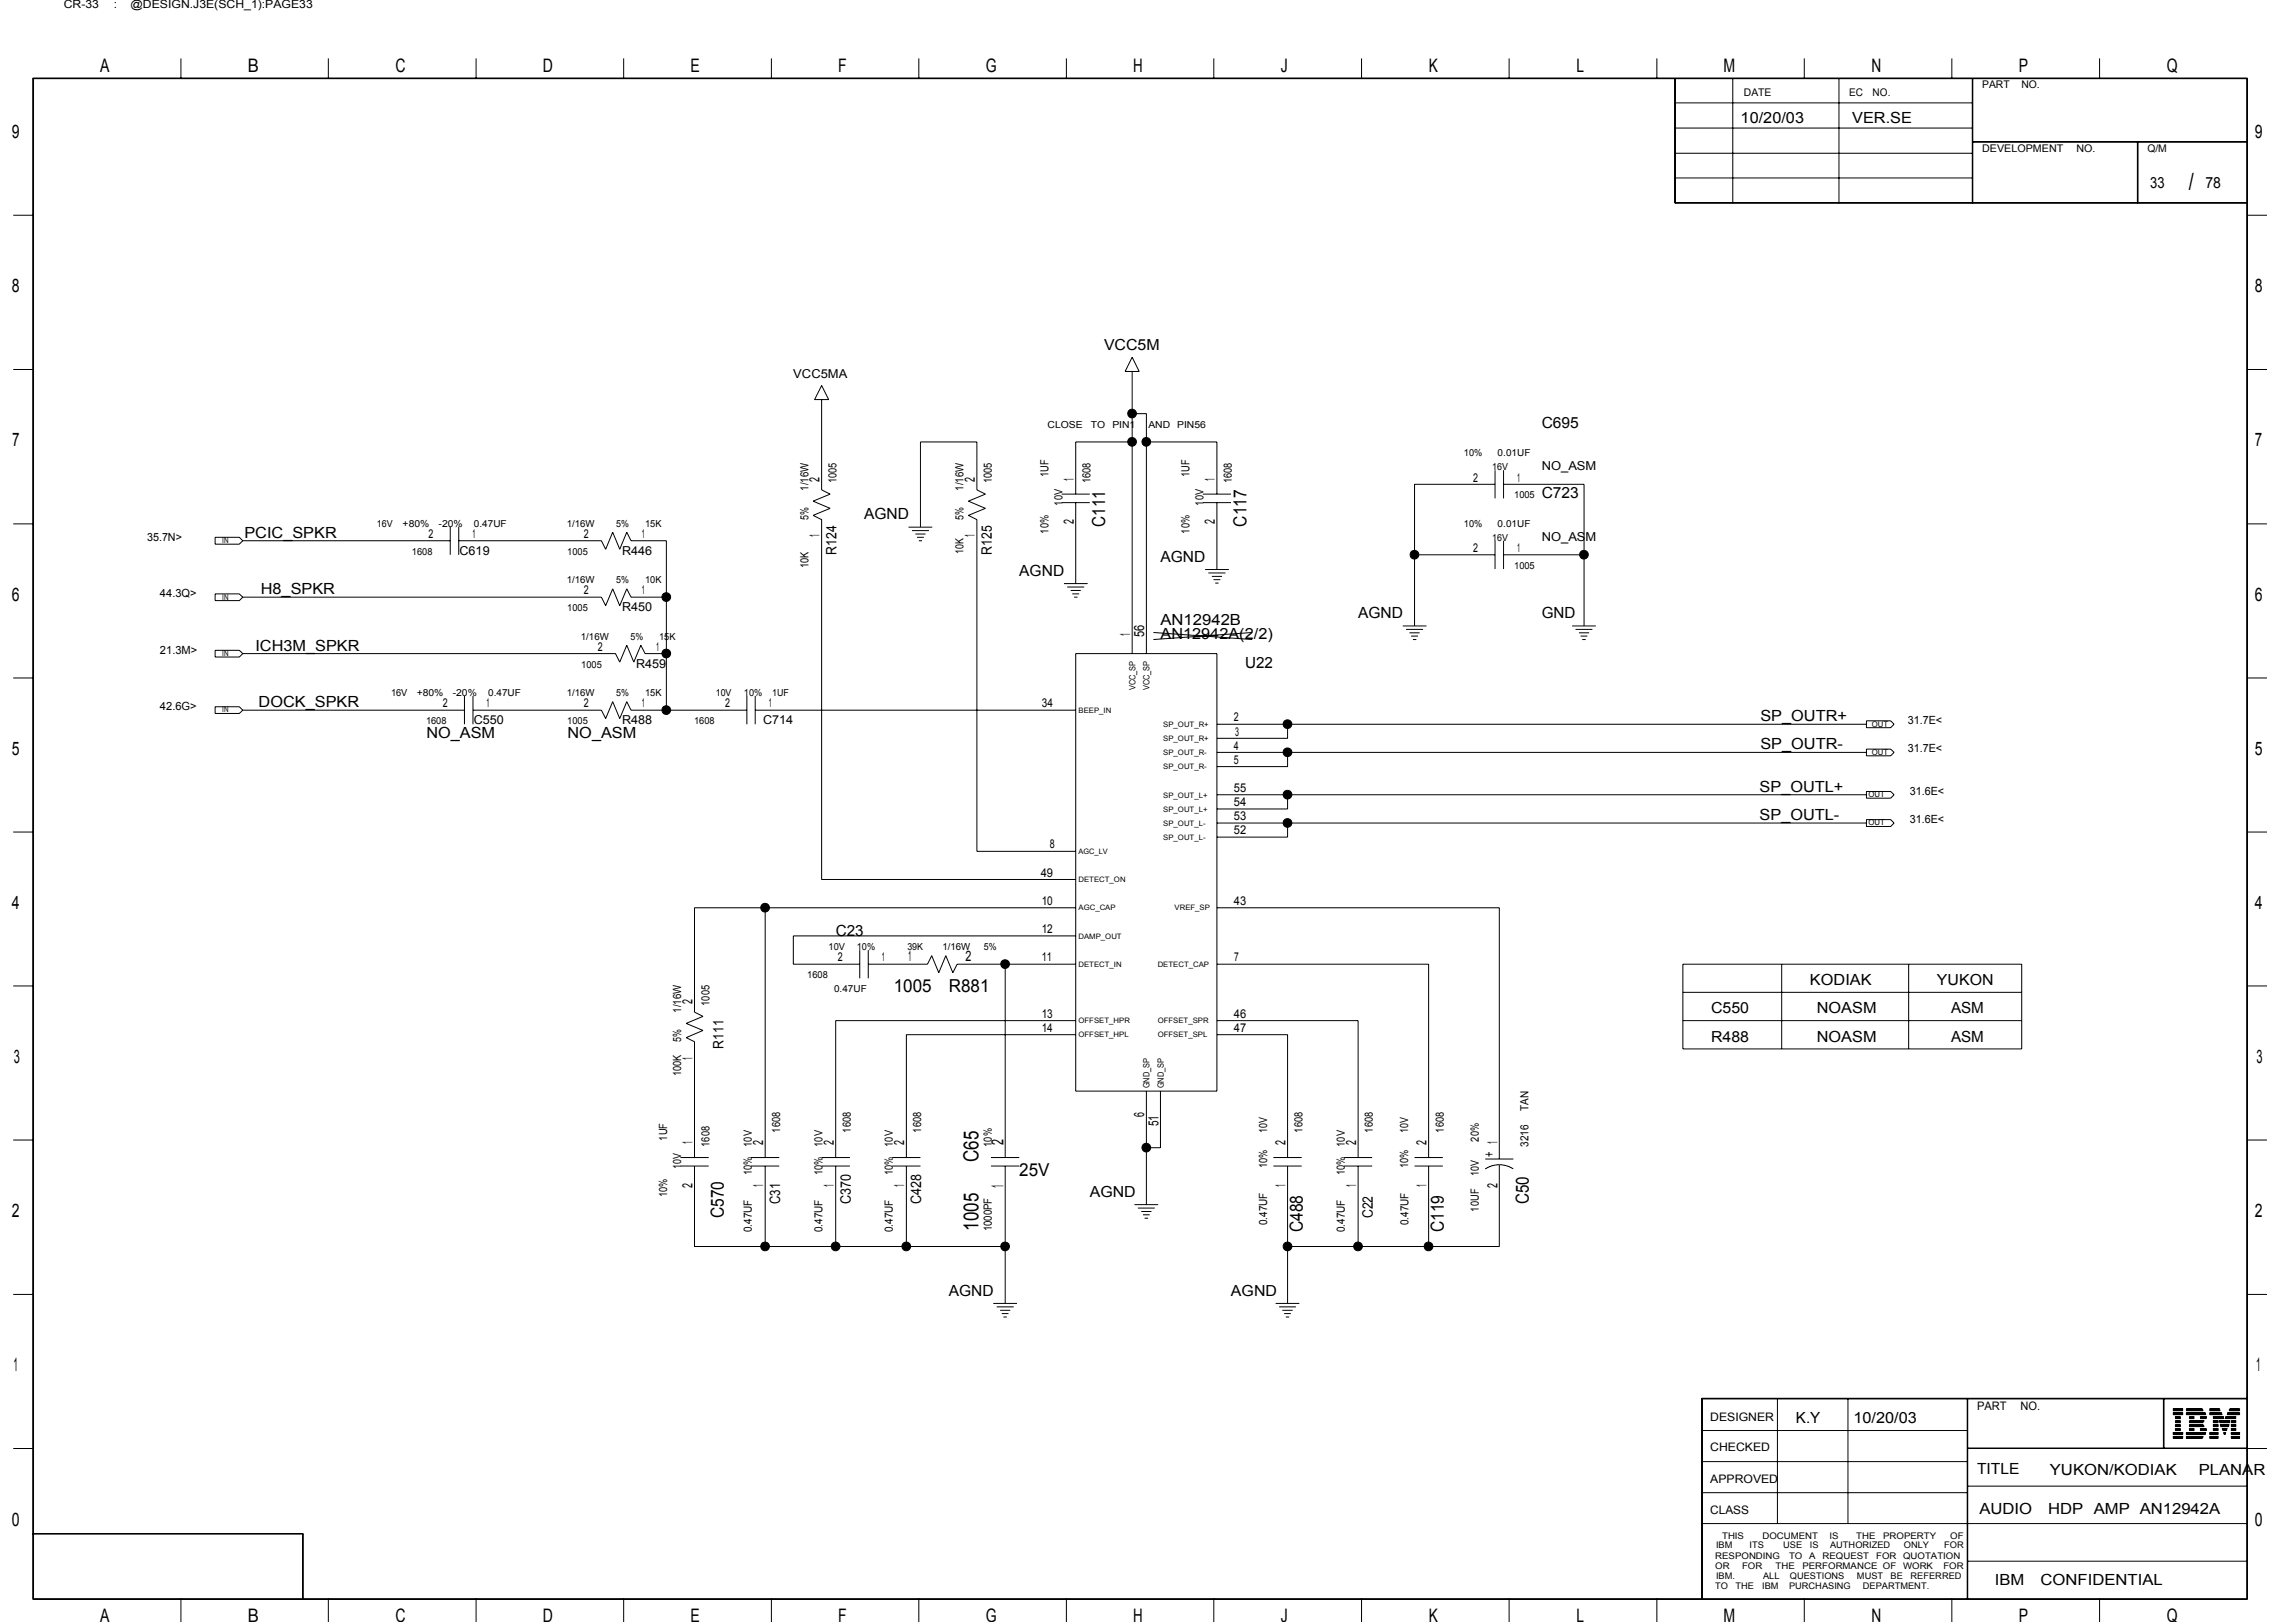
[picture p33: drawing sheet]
<svg xmlns="http://www.w3.org/2000/svg" width="297mm" height="210mm" viewBox="0 0 297 210" stroke-linecap="round" stroke-linejoin="round" font-family="sans-serif">
<defs><g id="words">
<text font-size="3.1" x="283.2" y="24.6">/</text>
<g font-size="2.7">
<text x="126.6" y="150.3" transform="rotate(-90 126.6 150.3)">C65</text>
<text x="126.6" y="159.3" transform="rotate(-90 126.6 159.3)">1005</text>
</g>
<g font-size="2.4">
<text x="13" y="9.4">A</text>
<text x="32" y="9.4">B</text>
<text x="51.2" y="9.4">C</text>
<text x="70.2" y="9.4">D</text>
<text x="89.3" y="9.4">E</text>
<text x="108.4" y="9.4">F</text>
<text x="127.5" y="9.4">G</text>
<text x="146.6" y="9.4">H</text>
<text x="165.7" y="9.4">J</text>
<text x="184.8" y="9.4">K</text>
<text x="203.9" y="9.4">L</text>
<text x="223" y="9.4">M</text>
<text x="242.1" y="9.4">N</text>
<text x="261.2" y="9.4">P</text>
<text x="280.3" y="9.4">Q</text>
<text x="1.5" y="17.9">9</text>
<text x="291.7" y="17.9">9</text>
<text x="1.5" y="37.8">8</text>
<text x="291.7" y="37.8">8</text>
<text x="1.6" y="57.8">7</text>
<text x="291.7" y="57.8">7</text>
<text x="1.5" y="77.7">6</text>
<text x="291.7" y="77.7">6</text>
<text x="1.5" y="97.7">5</text>
<text x="291.7" y="97.7">5</text>
<text x="1.5" y="117.6">4</text>
<text x="291.7" y="117.6">4</text>
<text x="1.8" y="137.5">3</text>
<text x="291.9" y="137.5">3</text>
<text x="1.5" y="157.5">2</text>
<text x="291.7" y="157.5">2</text>
<text x="1.8" y="177.5">1</text>
<text x="291.9" y="177.5">1</text>
<text x="1.5" y="197.4">0</text>
<text x="291.7" y="197.4">0</text>
<text x="13" y="209.9">A</text>
<text x="32" y="209.9">B</text>
<text x="51.2" y="209.9">C</text>
<text x="70.2" y="209.9">D</text>
<text x="89.3" y="209.9">E</text>
<text x="108.4" y="209.9">F</text>
<text x="127.5" y="209.9">G</text>
<text x="146.6" y="209.9">H</text>
<text x="165.7" y="209.9">J</text>
<text x="184.8" y="209.9">K</text>
<text x="203.9" y="209.9">L</text>
<text x="223" y="209.9">M</text>
<text x="242.1" y="209.9">N</text>
<text x="261.2" y="209.9">P</text>
<text x="280.3" y="209.9">Q</text>
</g>
<g font-size="2.3">
<text x="143" y="68.2" transform="rotate(-90 143 68.2)">C111</text>
<text x="161.2" y="68.2" transform="rotate(-90 161.2 68.2)">C117</text>
<text x="115.6" y="128.4">1005</text>
<text x="122.7" y="128.4">R881</text>
<text x="131.9" y="152.2">25V</text>
<text x="197.8" y="155.8" transform="rotate(-90 197.8 155.8)">C50</text>
<text x="93.7" y="157.6" transform="rotate(-90 93.7 157.6)">C570</text>
<text x="168.5" y="159.5" transform="rotate(-90 168.5 159.5)">C488</text>
<text x="186.8" y="159.5" transform="rotate(-90 186.8 159.5)">C119</text>
</g>
<g font-size="2.2">
<text x="129.8" y="148.1" transform="rotate(-90 129.8 148.1)">2</text>
<text x="129.8" y="153.8" transform="rotate(-90 129.8 153.8)">1</text>
</g>
<g font-size="2">
<text x="225.2" y="15.9">10/20/03</text>
<text x="239.6" y="15.9">VER.SE</text>
<text x="278.2" y="24.3">33</text>
<text x="285.3" y="24.3">78</text>
<text x="142.8" y="45.3">VCC5M</text>
<text x="199.5" y="55.4">C695</text>
<text x="199.5" y="64.5">C723</text>
<text x="31.6" y="69.6">PCIC_SPKR</text>
<text x="111.8" y="67.2">AGND</text>
<text x="33.7" y="76.9">H8_SPKR</text>
<text x="131.9" y="74.5">AGND</text>
<text x="150.1" y="72.7">AGND</text>
<text x="150.1" y="80.9">AN12942B</text>
<text x="150.1" y="82.7">AN12942A(2/2)</text>
<text x="175.7" y="80">AGND</text>
<text x="199.5" y="80">GND</text>
<text x="33" y="84.2">ICH3M_SPKR</text>
<text x="161.1" y="86.4">U22</text>
<text x="33.5" y="91.5">DOCK_SPKR</text>
<text x="55.2" y="95.5">NO_ASM</text>
<text x="73.4" y="95.5">NO_ASM</text>
<text x="227.7" y="93.3">SP_OUTR+</text>
<text x="227.7" y="97">SP_OUTR-</text>
<text x="227.6" y="106.1">SP_OUTL-</text>
<text x="227.6" y="102.5">SP_OUTL+</text>
<text x="108.1" y="121.1">C23</text>
<text x="221.4" y="131.1">C550</text>
<text x="234.2" y="127.5">KODIAK</text>
<text x="235.1" y="131.1">NOASM</text>
<text x="250.6" y="127.5">YUKON</text>
<text x="252.4" y="131.1">ASM</text>
<text x="221.4" y="134.8">R488</text>
<text x="235.1" y="134.8">NOASM</text>
<text x="252.4" y="134.8">ASM</text>
<text x="141" y="154.9">AGND</text>
<text x="122.7" y="167.7">AGND</text>
<text x="159.3" y="167.7">AGND</text>
<text x="232.3" y="184.1">K.Y</text>
<text x="239.8" y="184.1">10/20/03</text>
<text x="255.8" y="190.8">TITLE</text>
<text x="265.2" y="190.9">YUKON/KODIAK</text>
<text x="284.5" y="190.9">PLANAR</text>
<text x="256.1" y="196">AUDIO</text>
<text x="265" y="196">HDP AMP AN12942A</text>
<text x="258.1" y="205.1">IBM</text>
<text x="264" y="205.1">CONFIDENTIAL</text>
</g>
<g font-size="1.9">
<text x="108.2" y="71.8" transform="rotate(-90 108.2 71.8)">R124</text>
<text x="128.3" y="71.8" transform="rotate(-90 128.3 71.8)">R125</text>
<text x="117.5" y="124.4">1</text>
<text x="124.9" y="124.4">2</text>
<text x="93.6" y="135.7" transform="rotate(-90 93.6 135.7)">R111</text>
<text x="193.3" y="149.7" transform="rotate(-90 193.3 149.7)">+ 1</text>
<text x="100.9" y="155.8" transform="rotate(-90 100.9 155.8)">C31</text>
<text x="110.1" y="155.8" transform="rotate(-90 110.1 155.8)">C370</text>
<text x="119.2" y="155.8" transform="rotate(-90 119.2 155.8)">C428</text>
<text x="177.6" y="157.6" transform="rotate(-90 177.6 157.6)">C22</text>
</g>
<g font-size="1.8">
<text x="106" y="62.3" transform="rotate(-90 106 62.3)">2</text>
<text x="126.1" y="62.3" transform="rotate(-90 126.1 62.3)">2</text>
<text x="138.9" y="62.2" transform="rotate(-90 138.9 62.2)">1</text>
<text x="157.2" y="62.2" transform="rotate(-90 157.2 62.2)">1</text>
<text x="106" y="69.6" transform="rotate(-90 106 69.6)">1</text>
<text x="126.1" y="69.6" transform="rotate(-90 126.1 69.6)">1</text>
<text x="138.9" y="67.9" transform="rotate(-90 138.9 67.9)">2</text>
<text x="157.2" y="67.9" transform="rotate(-90 157.2 67.9)">2</text>
<text x="146.2" y="82.3" transform="rotate(-90 146.2 82.3)">1</text>
<text x="148" y="82.4" transform="rotate(-90 148 82.4)">56</text>
<text x="89.6" y="129.9" transform="rotate(-90 89.6 129.9)">2</text>
<text x="89.6" y="137.1" transform="rotate(-90 89.6 137.1)">1</text>
<text x="89.6" y="148" transform="rotate(-90 89.6 148)">1</text>
<text x="98.7" y="148.1" transform="rotate(-90 98.7 148.1)">2</text>
<text x="107.9" y="148.1" transform="rotate(-90 107.9 148.1)">2</text>
<text x="117" y="148.1" transform="rotate(-90 117 148.1)">2</text>
<text x="148" y="144.6" transform="rotate(-90 148 144.6)">6</text>
<text x="149.9" y="145.7" transform="rotate(-90 149.9 145.7)">51</text>
<text x="166.3" y="148.1" transform="rotate(-90 166.3 148.1)">2</text>
<text x="175.4" y="148.1" transform="rotate(-90 175.4 148.1)">2</text>
<text x="184.6" y="148.1" transform="rotate(-90 184.6 148.1)">2</text>
<text x="89.6" y="153.7" transform="rotate(-90 89.6 153.7)">2</text>
<text x="98.7" y="153.6" transform="rotate(-90 98.7 153.6)">1</text>
<text x="107.9" y="153.6" transform="rotate(-90 107.9 153.6)">1</text>
<text x="117" y="153.6" transform="rotate(-90 117 153.6)">1</text>
<text x="166.3" y="153.6" transform="rotate(-90 166.3 153.6)">1</text>
<text x="175.4" y="153.6" transform="rotate(-90 175.4 153.6)">1</text>
<text x="184.6" y="153.6" transform="rotate(-90 184.6 153.6)">1</text>
<text x="193.7" y="153.7" transform="rotate(-90 193.7 153.7)">2</text>
</g>
<g font-size="1.6">
<text x="102.6" y="49">VCC5MA</text>
<text x="190.6" y="62.3">2</text>
<text x="196.3" y="62.3">1</text>
<text x="199.5" y="60.8">NO_ASM</text>
<text x="55.5" y="69.6">2</text>
<text x="59.5" y="71.8">C619</text>
<text x="61.1" y="69.6">1</text>
<text x="75.5" y="69.6">2</text>
<text x="80.5" y="71.8">R446</text>
<text x="83" y="69.6">1</text>
<text x="190.6" y="71.4">2</text>
<text x="196.3" y="71.4">1</text>
<text x="199.5" y="70">NO_ASM</text>
<text x="75.5" y="76.9">2</text>
<text x="83" y="76.9">1</text>
<text x="80.5" y="79.1">R450</text>
<text x="77.4" y="84.2">2</text>
<text x="82.3" y="86.4">R459</text>
<text x="84.9" y="84.2">1</text>
<text x="57.3" y="91.5">2</text>
<text x="61.3" y="93.7">C550</text>
<text x="62.9" y="91.5">1</text>
<text x="75.5" y="91.5">2</text>
<text x="80.5" y="93.7">R488</text>
<text x="83" y="91.5">1</text>
<text x="93.8" y="91.5">2</text>
<text x="98.7" y="93.7">C714</text>
<text x="99.5" y="91.5">1</text>
<text x="134.8" y="91.5">34</text>
<text x="159.6" y="93.4">2</text>
<text x="159.8" y="95.2">3</text>
<text x="159.6" y="98.8">5</text>
<text x="159.6" y="97">4</text>
<text x="159.6" y="102.5">55</text>
<text x="159.6" y="104.3">54</text>
<text x="159.6" y="106.2">53</text>
<text x="159.6" y="108">52</text>
<text x="134.6" y="113.5">49</text>
<text x="135.8" y="109.8">8</text>
<text x="134.8" y="117.1">10</text>
<text x="159.6" y="117.1">43</text>
<text x="108.4" y="124.4">2</text>
<text x="114.1" y="124.4">1</text>
<text x="134.8" y="120.8">12</text>
<text x="134.8" y="124.4">11</text>
<text x="159.7" y="124.4">7</text>
<text x="134.8" y="131.7">13</text>
<text x="159.6" y="131.7">46</text>
<text x="134.8" y="133.5">14</text>
<text x="159.6" y="133.5">47</text>
</g>
<g font-size="1.5">
<text x="8.3" y="1">CR-33</text>
<text x="14.7" y="1">:</text>
<text x="16.9" y="1">@DESIGN.J3E(SCH_1):PAGE33</text>
<text x="104.6" y="63.5" transform="rotate(-90 104.6 63.5)">1/16W</text>
<text x="108.2" y="62.6" transform="rotate(-90 108.2 62.6)">1005</text>
<text x="124.7" y="63.5" transform="rotate(-90 124.7 63.5)">1/16W</text>
<text x="128.3" y="62.6" transform="rotate(-90 128.3 62.6)">1005</text>
<text x="135.6" y="61.8" transform="rotate(-90 135.6 61.8)">1UF</text>
<text x="137.5" y="65.4" transform="rotate(-90 137.5 65.4)">10V</text>
<text x="141.1" y="62.6" transform="rotate(-90 141.1 62.6)">1608</text>
<text x="153.9" y="61.8" transform="rotate(-90 153.9 61.8)">1UF</text>
<text x="155.7" y="65.4" transform="rotate(-90 155.7 65.4)">10V</text>
<text x="159.4" y="62.6" transform="rotate(-90 159.4 62.6)">1608</text>
<text x="19" y="70">35.7N&gt;</text>
<text x="104.6" y="67.2" transform="rotate(-90 104.6 67.2)">5%</text>
<text x="124.7" y="71.7" transform="rotate(-90 124.7 71.7)">10K</text>
<text x="124.7" y="67.2" transform="rotate(-90 124.7 67.2)">5%</text>
<text x="135.6" y="69.1" transform="rotate(-90 135.6 69.1)">10%</text>
<text x="153.9" y="69.1" transform="rotate(-90 153.9 69.1)">10%</text>
<text x="20.7" y="77.3">44.3Q&gt;</text>
<text x="104.6" y="73.5" transform="rotate(-90 104.6 73.5)">10K</text>
<text x="20.7" y="84.6">21.3M&gt;</text>
<text x="20.7" y="91.9">42.6G&gt;</text>
<text x="246.8" y="93.7">31.7E&lt;</text>
<text x="246.8" y="97.4">31.7E&lt;</text>
<text x="247.1" y="106.5">31.6E&lt;</text>
<text x="247.1" y="102.8">31.6E&lt;</text>
<text x="88.1" y="131.1" transform="rotate(-90 88.1 131.1)">1/16W</text>
<text x="91.8" y="130.2" transform="rotate(-90 91.8 130.2)">1005</text>
<text x="88.1" y="134.8" transform="rotate(-90 88.1 134.8)">5%</text>
<text x="88.1" y="139.3" transform="rotate(-90 88.1 139.3)">100K</text>
<text x="197.7" y="143.7" transform="rotate(-90 197.7 143.7)">TAN</text>
<text x="86.3" y="147.6" transform="rotate(-90 86.3 147.6)">1UF</text>
<text x="91.8" y="148.4" transform="rotate(-90 91.8 148.4)">1608</text>
<text x="97.3" y="148.4" transform="rotate(-90 97.3 148.4)">10V</text>
<text x="100.9" y="146.6" transform="rotate(-90 100.9 146.6)">1608</text>
<text x="106.4" y="148.4" transform="rotate(-90 106.4 148.4)">10V</text>
<text x="110.1" y="146.6" transform="rotate(-90 110.1 146.6)">1608</text>
<text x="115.5" y="148.4" transform="rotate(-90 115.5 148.4)">10V</text>
<text x="119.2" y="146.6" transform="rotate(-90 119.2 146.6)">1608</text>
<text x="128.3" y="148.4" transform="rotate(-90 128.3 148.4)">10%</text>
<text x="163.9" y="146.6" transform="rotate(-90 163.9 146.6)">10V</text>
<text x="168.5" y="146.6" transform="rotate(-90 168.5 146.6)">1608</text>
<text x="174" y="148.4" transform="rotate(-90 174 148.4)">10V</text>
<text x="177.6" y="146.6" transform="rotate(-90 177.6 146.6)">1608</text>
<text x="182.2" y="146.6" transform="rotate(-90 182.2 146.6)">10V</text>
<text x="186.8" y="146.6" transform="rotate(-90 186.8 146.6)">1608</text>
<text x="191.3" y="147.7" transform="rotate(-90 191.3 147.7)">20%</text>
<text x="197.7" y="148.4" transform="rotate(-90 197.7 148.4)">3216</text>
<text x="86.3" y="154.9" transform="rotate(-90 86.3 154.9)">10%</text>
<text x="88.1" y="151.3" transform="rotate(-90 88.1 151.3)">10V</text>
<text x="97.3" y="152.1" transform="rotate(-90 97.3 152.1)">10%</text>
<text x="106.4" y="152.1" transform="rotate(-90 106.4 152.1)">10%</text>
<text x="115.5" y="152.1" transform="rotate(-90 115.5 152.1)">10%</text>
<text x="163.9" y="151.2" transform="rotate(-90 163.9 151.2)">10%</text>
<text x="174" y="152.1" transform="rotate(-90 174 152.1)">10%</text>
<text x="182.2" y="151.2" transform="rotate(-90 182.2 151.2)">10%</text>
<text x="191.3" y="152.2" transform="rotate(-90 191.3 152.2)">10V</text>
<text x="97.3" y="159.5" transform="rotate(-90 97.3 159.5)">0.47UF</text>
<text x="106.4" y="159.5" transform="rotate(-90 106.4 159.5)">0.47UF</text>
<text x="115.5" y="159.5" transform="rotate(-90 115.5 159.5)">0.47UF</text>
<text x="128.3" y="159.4" transform="rotate(-90 128.3 159.4)">1000PF</text>
<text x="163.9" y="158.6" transform="rotate(-90 163.9 158.6)">0.47UF</text>
<text x="174" y="159.5" transform="rotate(-90 174 159.5)">0.47UF</text>
<text x="182.2" y="158.6" transform="rotate(-90 182.2 158.6)">0.47UF</text>
<text x="191.3" y="156.8" transform="rotate(-90 191.3 156.8)">10UF</text>
<text x="221.3" y="183.8">DESIGNER</text>
<text x="255.8" y="182.5">PART</text>
<text x="261.4" y="182.5">NO.</text>
<text x="221.3" y="191.9">APPROVED</text>
<text x="221.3" y="187.8">CHECKED</text>
<text x="221.3" y="195.9">CLASS</text>
</g>
<g font-size="1.4">
<text x="256.4" y="11.4">PART</text>
<text x="261.5" y="11.4">NO.</text>
<text x="225.6" y="12.4">DATE</text>
<text x="239.2" y="12.4">EC</text>
<text x="242.3" y="12.4">NO.</text>
<text x="256.4" y="19.7">DEVELOPMENT</text>
<text x="268.6" y="19.7">NO.</text>
<text x="277.8" y="19.7">Q/M</text>
</g>
<g font-size="1.3">
<text x="135.5" y="55.4">CLOSE</text>
<text x="141.1" y="55.4">TO</text>
<text x="143.9" y="55.4">PIN1</text>
<text x="148.6" y="55.4">AND</text>
<text x="152.3" y="55.4">PIN56</text>
<text x="189.4" y="59">10%</text>
<text x="193.8" y="59">0.01UF</text>
<text x="193.1" y="60.9">16V</text>
<text x="195.9" y="64.5">1005</text>
<text x="48.8" y="68.2">16V</text>
<text x="52.1" y="68.2">+80%</text>
<text x="53.3" y="71.8">1608</text>
<text x="56.7" y="68.2">-20%</text>
<text x="61.3" y="68.2">0.47UF</text>
<text x="73.3" y="68.2">1/16W</text>
<text x="73.4" y="71.8">1005</text>
<text x="79.7" y="68.2">5%</text>
<text x="83.5" y="68.2">15K</text>
<text x="189.4" y="68.2">10%</text>
<text x="193.1" y="70">16V</text>
<text x="193.8" y="68.2">0.01UF</text>
<text x="73.3" y="75.5">1/16W</text>
<text x="79.7" y="75.5">5%</text>
<text x="83.5" y="75.5">10K</text>
<text x="195.9" y="73.6">1005</text>
<text x="73.4" y="79.1">1005</text>
<text x="75.2" y="82.8">1/16W</text>
<text x="81.6" y="82.8">5%</text>
<text x="85.3" y="82.8">15K</text>
<text x="75.2" y="86.4">1005</text>
<text x="50.6" y="90.1">16V</text>
<text x="53.9" y="90.1">+80%</text>
<text x="55.1" y="93.7">1608</text>
<text x="58.6" y="90.1">-20%</text>
<text x="63.2" y="90.1">0.47UF</text>
<text x="73.3" y="90.1">1/16W</text>
<text x="73.4" y="93.7">1005</text>
<text x="79.7" y="90.1">5%</text>
<text x="83.5" y="90.1">15K</text>
<text x="89.8" y="93.7">1608</text>
<text x="92.6" y="90.1">10V</text>
<text x="96.2" y="90.1">10%</text>
<text x="99.9" y="90.1">1UF</text>
<text x="107.2" y="123">10V</text>
<text x="110.8" y="123">10%</text>
<text x="117.4" y="123">39K</text>
<text x="121.9" y="123">1/16W</text>
<text x="127.3" y="123">5%</text>
<text x="104.4" y="126.6">1608</text>
<text x="107.9" y="128.4">0.47UF</text>
</g>
<g font-size="1.2">
<text x="221.9" y="203">OR</text>
<text x="221.9" y="201.7">RESPONDING</text>
<text x="222" y="200.4">IBM</text>
<text x="222.8" y="199.1">THIS</text>
<text x="225.4" y="203">FOR</text>
<text x="226.4" y="200.4">ITS</text>
<text x="228" y="199.1">DOCUMENT</text>
<text x="229.7" y="203">THE</text>
<text x="230.7" y="200.4">USE</text>
<text x="231.5" y="201.7">TO</text>
<text x="233.2" y="203">PERFORMANCE OF</text>
<text x="234.1" y="201.7">A</text>
<text x="234.2" y="200.4">IS</text>
<text x="235.8" y="201.7">REQUEST</text>
<text x="236.7" y="199.1">IS</text>
<text x="236.8" y="200.4">AUTHORIZED</text>
<text x="240.2" y="199.1">THE</text>
<text x="242.7" y="201.7">FOR</text>
<text x="243.6" y="199.1">PROPERTY</text>
<text x="246.2" y="203">WORK</text>
<text x="246.2" y="201.7">QUOTATION</text>
<text x="246.3" y="200.4">ONLY</text>
<text x="251.4" y="203">FOR</text>
<text x="251.5" y="200.4">FOR</text>
<text x="252.3" y="199.1">OF</text>
<text x="221.9" y="205.6">TO</text>
<text x="222" y="204.3">IBM.</text>
<text x="224.5" y="205.6">THE</text>
<text x="228" y="205.6">IBM</text>
<text x="228.1" y="204.3">ALL</text>
<text x="231.5" y="205.6">PURCHASING</text>
<text x="231.6" y="204.3">QUESTIONS</text>
<text x="240.2" y="204.3">MUST</text>
<text x="241" y="205.6">DEPARTMENT.</text>
<text x="244.6" y="204.3">BE</text>
<text x="247.2" y="204.3">REFERRED</text>
</g>
<g font-size="1.1">
<text x="146.9" y="89.3" transform="rotate(-90 146.9 89.3)">VCC_SP</text>
<text x="148.7" y="89.3" transform="rotate(-90 148.7 89.3)">VCC_SP</text>
<text x="148.7" y="140.8" transform="rotate(-90 148.7 140.8)">GND_SP</text>
<text x="150.6" y="140.8" transform="rotate(-90 150.6 140.8)">GND_SP</text>
</g>
<g font-size="1">
<text x="28.8" y="70.3">IN</text>
<text x="28.8" y="77.6">IN</text>
<text x="28.8" y="84.9">IN</text>
<text x="28.8" y="92.2">IN</text>
<text x="139.5" y="92.2">BEEP_IN</text>
<text x="150.5" y="94.1">SP_OUT_R+</text>
<text x="150.5" y="95.9">SP_OUT_R+</text>
<text x="242.1" y="94">OUT</text>
<text x="150.5" y="97.7">SP_OUT_R-</text>
<text x="150.5" y="99.5">SP_OUT_R-</text>
<text x="242.1" y="97.7">OUT</text>
<text x="150.5" y="103.2">SP_OUT_L+</text>
<text x="150.5" y="105">SP_OUT_L+</text>
<text x="150.5" y="106.8">SP_OUT_L-</text>
<text x="241.7" y="106.8">OUT</text>
<text x="241.7" y="103.2">OUT</text>
<text x="139.5" y="110.5">AGC_LV</text>
<text x="150.5" y="108.7">SP_OUT_L-</text>
<text x="139.5" y="114.2">DETECT_ON</text>
<text x="139.5" y="117.8">AGC_CAP</text>
<text x="152" y="117.8">VREF_SP</text>
<text x="139.5" y="121.5">DAMP_OUT</text>
<text x="139.5" y="125.1">DETECT_IN</text>
<text x="149.8" y="125.1">DETECT_CAP</text>
<text x="139.5" y="132.4">OFFSET_HPR</text>
<text x="139.5" y="134.3">OFFSET_HPL</text>
<text x="149.8" y="132.4">OFFSET_SPR</text>
<text x="149.8" y="134.3">OFFSET_SPL</text>
</g>
</g></defs>
<g fill="none" stroke="#000" stroke-width=".13">
<path d="M4.2 10.1h286.6v196.9h-286.6zM4.3 10.2h286.4v196.7h-286.4zM23.4 7.6v2.5M42.5 7.6v2.5M61.6 7.6v2.5M80.7 7.6v2.5M99.8 7.6v2.5M118.9 7.6v2.5M138 7.6v2.5M157 7.6v2.5M176.1 7.6v2.5M195.2 7.6v2.5"/>
<path d="M214.4 7.6v2.5M216.7 10.1v16.2h74.1M216.7 19.8h38.5M216.7 16.6h38.5M216.7 13.3h38.5M216.7 10.1v16.2M224.2 10.1v16.2M233.4 7.6v2.5M237.9 10.1v16.2M252.5 7.6v2.5M255.2 10.1v16.2M255.2 18.4h35.6"/>
<path d="M255.2 18.3h35.6M271.6 7.6v2.5M276.5 18.4v7.9M276.6 18.4v7.9M1.7 27.9h2.5M216.7 26.2h74.1M216.7 23h38.5M290.8 27.9h2.5M1.7 47.8h2.5M106.3 51.7v11.7l1.1 .5-2.2 1 2.2 .9-2.2 .9 1.1 .5v46.6h32.9M106.3 49.9l.9 1.8h-1.8zM146.5 57.2h-7.3v6.7"/>
<path d="M146.5 53.5h1.8v31.1M146.5 48.1v36.5M146.5 46.2l.9 1.9h-1.8zM148.3 57.2h9.1v6.7M290.8 47.8h2.5M1.7 67.8h2.5M27.8 76.9h3.2l.4 .4-.4 .4h-3.2zM27.8 69.5h3.2l.4 .5-.4 .4h-3.2zM31.4 77.3h46.4l.6 1.1 .9-2.2 .9 2.2 .9-2.2 .5 1.1h4.6M31.4 70h26.8M58.2 68.2v3.6M59.3 70h18.5l.6 1.1 .9-2.2 .9 2.2 .9-2.2 .5 1.1h4.6v21.9"/>
<path d="M59.3 68.2v3.6M117.5 68.2h3.1M118 68.7h2.2M118.4 69.1h1.3M118.6 69.5h.9M118.9 70h.4M119.1 68.2v-11h7.3v6.2l1.1 .5-2.2 1 2.2 .9-2.2 .9 1.1 .5v43h12.8M137.3 63.9h3.7M137.3 65h3.7M137.6 75.5h3.1M138.1 76h2.2M138.5 76.4h1.3"/>
<path d="M138.7 76.9h.9M139 77.3h.4M139.2 65v10.5M155.6 63.9h3.7M155.6 65h3.7M155.9 73.7h3.1M156.3 74.1h2.2M156.8 74.6h1.3M157 75h.9M157.2 75.5h.4M157.4 65v8.6M183 71.8h10.4"/>
<path d="M193.4 60.9v3.6M193.4 70v3.6M193.4 62.7h-10.4v18.2M194.5 60.9v3.6M194.5 70v3.6M194.5 62.7h10.4v18.2M194.5 71.8h10.4M290.8 67.8h2.5M1.7 87.7h2.5M27.8 84.2h3.2l.4 .4-.4 .4h-3.2zM27.8 91.5h3.2l.4 .4-.4 .4h-3.2zM31.4 91.9h28.7"/>
<path d="M31.4 84.6h48.2l.6 1.1 .9-2.2 .9 2.2 .9-2.2 .6 1.1h2.7M60.1 90.1v3.6M61.2 91.9h16.6l.6 1.1 .9-2.2 .9 2.2 .9-2.2 .5 1.1h15M61.2 90.1v3.6M96.6 90.1v3.6M97.7 90.1v3.6M97.7 91.9h41.5M139.2 84.6h18.2v56.6h-18.2zM149.2 81.9l12.8 .9M157.4 97.4h84.1M157.4 93.7h84.1M162 81.9l-12.8 .9"/>
<path d="M166.6 93.7v1.8h-9.2M166.6 97.4v1.8h-9.2M181.5 81h3M181.9 81.4h2.2M182.3 81.9h1.4M182.6 82.3h.8M182.8 82.8h.4M203.4 81h3.1M203.8 81.4h2.2M204.3 81.9h1.3M204.5 82.3h.9M204.7 82.8h.4"/>
<path d="M241.5 93.3h3.1l.4 .4-.4 .5h-3.1zM241.5 96.9h3.1l.4 .5-.4 .4h-3.1zM290.8 87.7h2.5M1.7 107.7h2.5M99 117.5v32.3M139.2 117.5h-49.4v13.5l1.1 .5-2.1 .9 2.1 .9-2.1 1 1 .5v15M157.4 117.5h36.6v32.5M157.4 106.5h84.1M157.4 102.8h84.1M166.6 102.8v1.9h-9.2M166.6 106.5v1.8h-9.2M241.5 102.4h3.1l.4 .4-.4 .5h-3.1z"/>
<path d="M241.5 106.1h3.1l.4 .4-.4 .5h-3.1zM290.8 107.7h2.5M1.7 127.6h2.5M111.2 123v3.6M112.3 124.8h7.7l.5-1.1 1 2.2 .9-2.2 .9 2.2 .5-1.1h15.4M112.3 123v3.6M130 124.8v25M139.2 133.9h-21.9v15.9M139.2 132.1h-31.1v17.7M139.2 121.1h-36.6v3.7h8.6M157.4 132.1h18.3v17.7M157.4 124.8h27.4v25"/>
<path d="M157.4 133.9h9.2v15.9M217.7 132.1h43.9M217.7 124.8h43.9v10.9h-43.9zM217.7 128.4h43.9M230.5 124.8v10.9M246.9 124.8v10.9M290.8 127.6h2.5M1.7 147.5h2.5M88 150.9h3.7M88 149.8h3.7M89.8 150.9v10.4h40.2M97.2 150.9h3.6"/>
<path d="M97.2 149.8h3.6M99 150.9v10.4M106.3 150.9h3.7M106.3 149.8h3.7M108.1 150.9v10.4M115.4 150.9h3.7M115.4 149.8h3.7M117.3 150.9v10.4M128.2 150.9h3.7M128.2 149.8h3.7M130 150.9v17.7M146.8 155.9h3"/>
<path d="M147.2 156.3h2.2M147.7 156.8h1.3M147.9 157.2h.8M148.1 157.6h.4M148.3 141.2v14.6M150.1 141.2v7.3h-1.8M164.7 150.9h3.7M164.7 149.8h3.7M166.6 150.9v17.7M173.9 150.9h3.6M173.9 149.8h3.6M175.7 150.9v10.4"/>
<path d="M183 150.9h3.7M183 149.8h3.7M184.8 150.9v10.4M192.1 150h3.7M192.2 151.3h-.1M192.2 151.3h.1M192.3 151.2l-.1 .1M192.4 151.1l-.2 .1M192.4 151.1h.1M192.5 151.1l-.2 .1M192.5 151.1h.1M192.6 151l-.1 .1"/>
<path d="M192.6 151l.9-.3h.7l.7 .2 .5 .2M192.6 151h.1M192.8 150.9v.1M192.9 150.9h.1M193.1 150.8v.1M193.4 150.8h.1M194 150.7v10.6h-27.4M194.5 150.8h.1M194.8 150.8v.1M195 150.9h.1M195.2 150.9v.1M195.2 151h.1"/>
<path d="M195.3 151h.1M195.4 151.1h.1M195.5 151.1h.1M195.5 151.1l.2 .1M195.6 151.1v.1M195.7 151.2l.1 .1M290.8 147.5h2.5M1.7 167.5h2.5M128.5 168.7h3.1M128.9 169.1h2.2M129.4 169.6h1.3M129.6 170h.9"/>
<path d="M129.8 170.4h.5M165 168.7h3.1M165.5 169.1h2.2M165.9 169.6h1.3M166.1 170h.9M166.3 170.4h.5M290.8 167.5h2.5M1.7 187.5h2.5M4.2 198.5h35v8.4M4.2 198.5h35M39.2 198.5v8.4M220.2 185.1h34.3"/>
<path d="M220.2 181h70.6M220.2 197.2h70.6M220.2 193.2h34.3M220.2 189.1h34.3M220.2 181v25.9M230 181v16.2M239.1 181v16.2M254.5 181v25.9M254.5 192.3h36.3M254.5 187.4h36.3M254.5 187.5h38.8M254.6 181v25.9"/>
<path d="M279.9 181v6.5M280 181v6.5M281.1 182.3l1.3 .1zM281.1 182.4l1.3 .1zM281.1 182.5l1.3 .1zM281.1 182.8l1.3 .1zM281.1 182.9l1.3 .1zM281.1 183l1.3 .1zM281.1 185.4h1.3zM281.1 185.5h1.3v.1h-1.3zM281.1 185.9h1.3v.1h-1.3zM281.1 186.1h.1"/>
<path d="M281.1 185.6h1.3M281.1 186.1h1.3M281.1 186h1.3M281.4 183.3l.7 .1zM281.4 183.5h.7zM281.4 183.6h.7zM281.4 183.9h.7zM281.4 184.1h.7zM281.4 184.4h.7zM281.4 184.5h.7zM281.4 184.6h.7zM281.4 184.9h.7z"/>
<path d="M281.4 185h.7zM281.4 185.1h.7zM281.4 184h.1M281.4 184h.7M282.1 184h.1M282.4 186.1h.1M282.8 182.3l2.1 .1zM282.8 182.4l2.2 .1zM282.8 182.5l2.2 .1zM282.8 182.8l2.5 .1zM282.8 182.9l2.5 .1zM282.8 183l2.6 .1z"/>
<path d="M282.8 185.4h2.6zM282.8 185.6h2.5v-.1h-2.5v.1h2.5h-2.5M282.8 186h2.2v-.1h-2.2v.1h2.2h-2.2M282.8 186.1h.1M282.8 186.1h2.1M283.2 184.1h1.8zM283.2 184.4h1.8zM283.2 183.9h2zM283.2 184.6h2zM283.2 183.3l.7 .1zM283.2 183.5h.7zM283.2 183.6h.7z"/>
<path d="M283.2 184h.1M283.2 184.5h1.9zM283.2 184.9h.7zM283.2 185h.7zM283.2 185.1h.7zM283.2 184h1.9M284.7 183.3l.8 .1zM284.7 183.5h.8zM284.7 185h.8zM284.7 185.1h.8zM284.7 183.6h.7zM284.7 184.9h.7z"/>
<path d="M284.9 186.1h.1M285.1 184h.1M285.9 185.4h1.1zM285.9 185.5h1.1v.1h-1.1zM285.9 185.9h1.1v.1h-1.1zM285.9 182.3l1.3 .1zM285.9 182.4l1.3 .1zM285.9 182.5l1.3 .1zM285.9 182.8l1.5 .1zM285.9 182.9l1.5 .1zM285.9 183l1.6 .1zM285.9 186.1h.1"/>
<path d="M285.9 185.6h1.1M285.9 186.1h1.1M285.9 186h1.1M286.3 183.9h.7zM286.3 184.1h.7zM286.3 184.4h.7zM286.3 184.5h.7zM286.3 184.6h.7zM286.3 184.9h.7zM286.3 185h.7zM286.3 185.1h.7zM286.3 183.6h1.4z"/>
<path d="M286.3 183.5h1.4zM286.3 183.3l1.4 .1zM286.3 184h.1M286.3 184h.7M287 184h.1M287 186.1h.1M287.1 183.9h1.4zM287.1 184h.1M287.1 184h1.4M287.2 184.1h1.3zM287.2 184.4h1.2zM287.3 184.5h1z"/>
<path d="M287.3 184.6h1zM287.5 184.9h.6zM287.5 185h.6zM287.6 185.1h.5zM287.7 185.4h.2zM287.7 185.5h.2v.1h-.2zM287.7 185.6h.2zM287.9 183.6h1.4zM287.9 183.3l1.4 .1zM287.9 183.5h1.4zM288.1 183l1.6 .1zM288.2 182.8l1.5 .1z"/>
<path d="M288.2 182.9l1.5 .1zM288.4 182.4l1.3 .1zM288.4 182.5l1.3 .1zM288.5 182.3l1.2 .1zM288.5 184h.1M288.6 185.4h1.1zM288.6 185.5h1.1v.1h-1.1zM288.6 185.9h1.1v.1h-1.1zM288.6 183.9h.7zM288.6 184h.1M288.6 184.1h.7zM288.6 184.4h.7z"/>
<path d="M288.6 184.5h.7zM288.6 184.6h.7zM288.6 184.9h.7zM288.6 185h.7zM288.6 185.1h.7zM288.6 186.1h.1M288.6 185.6h1.1M288.6 186.1h1.1M288.6 186h1.1M288.6 184h.7M289.3 184h.1M289.7 186.1h.1"/>
<path d="M290.8 181h-70.6v25.9M23.4 206.9v3M42.5 206.9v3M61.6 206.9v3M80.7 206.9v3M99.8 206.9v3M118.9 206.9v3M138 206.9v3M157 206.9v3M176.1 206.9v3M195.2 206.9v3M214.4 206.9v3"/>
<path d="M233.4 206.9v3M252.5 206.9v3M254.5 202h36.3M271.6 206.9v3"/>
</g>
<g fill="#000" stroke="#000" stroke-width=".13">
<circle cx="146.5" cy="53.5" r=".57"/>
<circle cx="146.5" cy="57.2" r=".57"/>
<circle cx="148.3" cy="57.2" r=".57"/>
<circle cx="86.2" cy="77.3" r=".57"/>
<circle cx="183" cy="71.8" r=".57"/>
<circle cx="204.9" cy="71.8" r=".57"/>
<circle cx="86.2" cy="84.6" r=".57"/>
<circle cx="86.2" cy="91.9" r=".57"/>
<circle cx="166.6" cy="93.7" r=".57"/>
<circle cx="166.6" cy="97.4" r=".57"/>
<circle cx="99" cy="117.5" r=".57"/>
<circle cx="166.6" cy="106.5" r=".57"/>
<circle cx="166.6" cy="102.8" r=".57"/>
<circle cx="130" cy="124.8" r=".57"/>
<circle cx="148.3" cy="148.5" r=".57"/>
<circle cx="99" cy="161.3" r=".57"/>
<circle cx="108.1" cy="161.3" r=".57"/>
<circle cx="117.2" cy="161.3" r=".57"/>
<circle cx="130" cy="161.3" r=".57"/>
<circle cx="166.6" cy="161.3" r=".57"/>
<circle cx="175.7" cy="161.3" r=".57"/>
<circle cx="184.8" cy="161.3" r=".57"/>
</g>
<use href="#words"/>
</svg>
